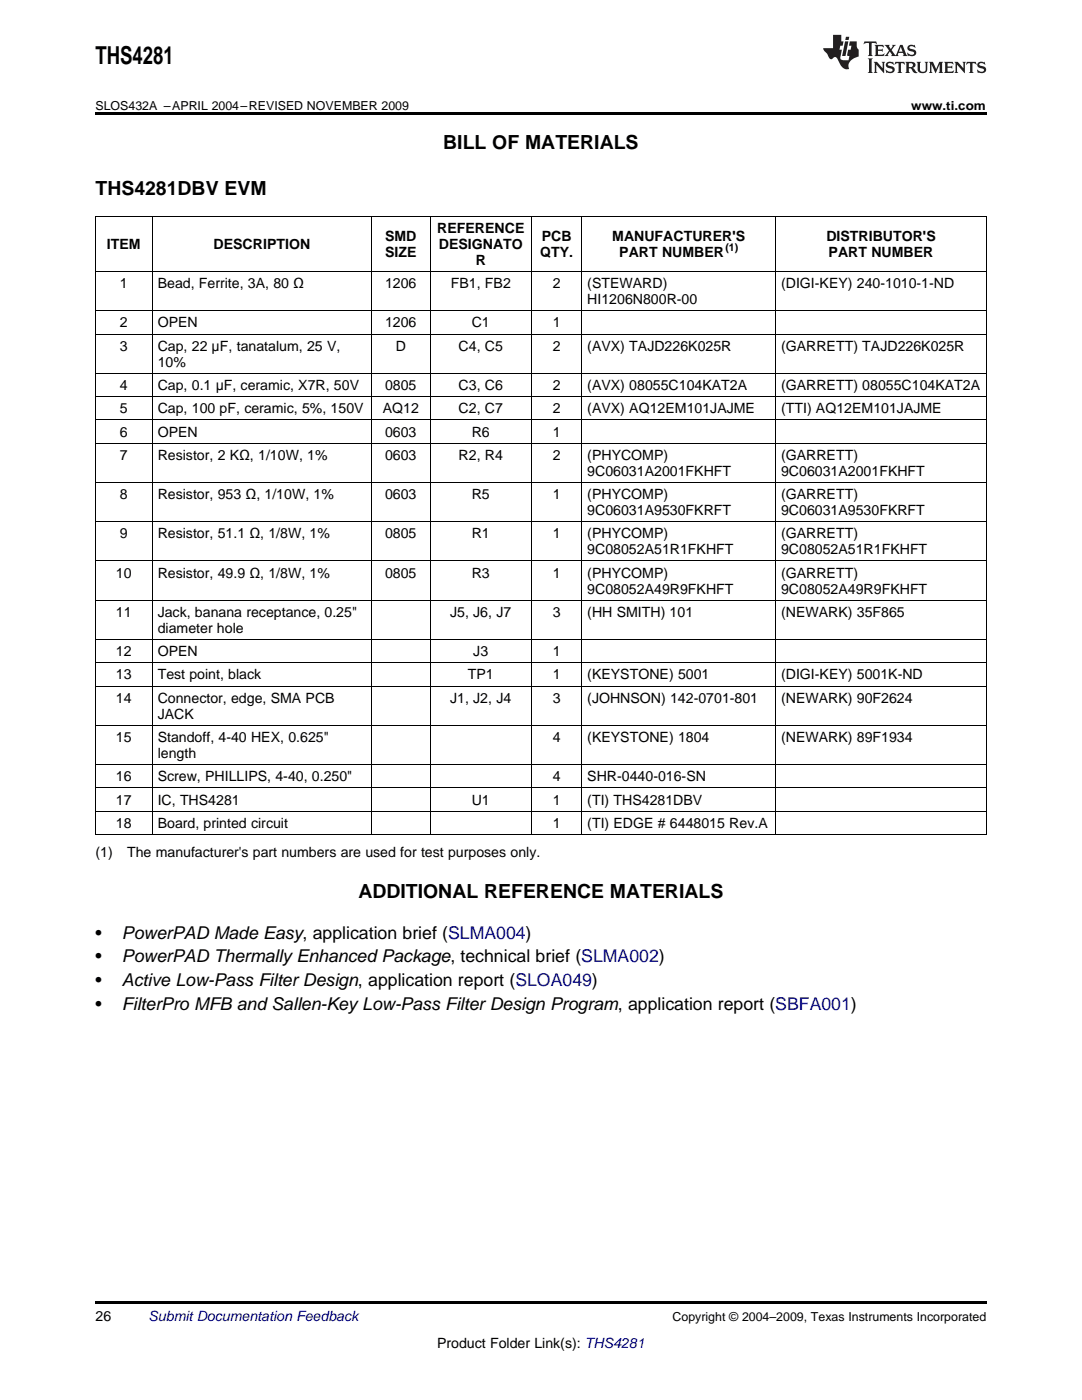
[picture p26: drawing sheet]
<svg xmlns="http://www.w3.org/2000/svg" width="216mm" height="279mm" viewBox="0 0 216 279" stroke-linecap="round" stroke-linejoin="round" font-family="sans-serif">
<defs><g id="words">
<text font-size="4.9" x="19" y="12.8">THS4281</text>
<g font-size="3.9">
<text x="88.4" y="29.7">BILL OF MATERIALS</text>
<text x="19" y="38.9">THS4281DBV EVM</text>
<text x="71.5" y="179.2">ADDITIONAL REFERENCE MATERIALS</text>
</g>
<g font-size="3.5">
<text x="19" y="187.3">•</text>
<text x="24.3" y="187.3">PowerPAD Made Easy, application brief (SLMA004)</text>
<text x="19" y="192.1">•</text>
<text x="19" y="196.8">•</text>
<text x="24.3" y="192.1">PowerPAD Thermally Enhanced Package, technical brief (SLMA002)</text>
<text x="24.3" y="196.8">Active Low-Pass Filter Design, application report (SLOA049)</text>
<text x="19" y="201.5">•</text>
<text x="24.3" y="201.5">FilterPro MFB and Sallen-Key Low-Pass Filter Design Program, application report (SBFA001)</text>
</g>
<g font-size="2.8">
<text x="87.2" y="46.5">REFERENCE</text>
<text x="21.3" y="49.7">ITEM</text>
<text x="42.6" y="49.7">DESCRIPTION</text>
<text x="76.8" y="48.1">SMD</text>
<text x="76.8" y="51.3">SIZE</text>
<text x="87.6" y="49.7">DESIGNATO</text>
<text x="94.9" y="52.8">R</text>
<text x="107.8" y="51.3">QTY.</text>
<text x="108.1" y="48.1">PCB</text>
<text x="122.2" y="48.1">MANUFACTURER'S</text>
<text x="123.6" y="51.3">PART NUMBER</text>
<text x="164.9" y="48.1">DISTRIBUTOR'S</text>
<text x="165.3" y="51.3">PART NUMBER</text>
<text x="23.9" y="57.5">1</text>
<text x="31.5" y="57.5">Bead, Ferrite, 3A, 80 Ω</text>
<text x="76.8" y="57.5">1206</text>
<text x="90" y="57.5">FB1, FB2</text>
<text x="110.3" y="57.5">2</text>
<text x="117.2" y="57.5">(STEWARD)</text>
<text x="155.9" y="57.5">(DIGI-KEY) 240-1010-1-ND</text>
<text x="23.9" y="65.3">2</text>
<text x="31.5" y="65.3">OPEN</text>
<text x="76.8" y="65.3">1206</text>
<text x="94.1" y="65.3">C1</text>
<text x="110.3" y="65.3">1</text>
<text x="117.2" y="60.7">HI1206N800R-00</text>
<text x="23.9" y="70">3</text>
<text x="31.5" y="70">Cap, 22 μF, tanatalum, 25 V,</text>
<text x="79" y="70">D</text>
<text x="91.5" y="70">C4, C5</text>
<text x="110.3" y="70">2</text>
<text x="117.2" y="70">(AVX) TAJD226K025R</text>
<text x="155.9" y="70">(GARRETT) TAJD226K025R</text>
<text x="23.9" y="77.8">4</text>
<text x="31.5" y="73.2">10%</text>
<text x="31.5" y="77.8">Cap, 0.1 μF, ceramic, X7R, 50V</text>
<text x="76.8" y="77.8">0805</text>
<text x="91.5" y="77.8">C3, C6</text>
<text x="110.3" y="77.8">2</text>
<text x="117.2" y="77.8">(AVX) 08055C104KAT2A</text>
<text x="155.9" y="77.8">(GARRETT) 08055C104KAT2A</text>
<text x="23.9" y="82.5">5</text>
<text x="31.5" y="82.5">Cap, 100 pF, ceramic, 5%, 150V</text>
<text x="76.4" y="82.5">AQ12</text>
<text x="91.5" y="82.5">C2, C7</text>
<text x="110.3" y="82.5">2</text>
<text x="117.2" y="82.5">(AVX) AQ12EM101JAJME</text>
<text x="155.9" y="82.5">(TTI) AQ12EM101JAJME</text>
<text x="23.9" y="87.1">6</text>
<text x="31.5" y="87.1">OPEN</text>
<text x="76.8" y="87.1">0603</text>
<text x="94.1" y="87.1">R6</text>
<text x="110.3" y="87.1">1</text>
<text x="23.9" y="91.8">7</text>
<text x="31.5" y="91.8">Resistor, 2 KΩ, 1/10W, 1%</text>
<text x="76.8" y="91.8">0603</text>
<text x="91.5" y="91.8">R2, R4</text>
<text x="110.3" y="91.8">2</text>
<text x="117.2" y="91.8">(PHYCOMP)</text>
<text x="117.2" y="95">9C06031A2001FKHFT</text>
<text x="155.9" y="91.8">(GARRETT)</text>
<text x="155.9" y="95">9C06031A2001FKHFT</text>
<text x="23.9" y="99.6">8</text>
<text x="31.5" y="99.6">Resistor, 953 Ω, 1/10W, 1%</text>
<text x="76.8" y="99.6">0603</text>
<text x="94.1" y="99.6">R5</text>
<text x="110.3" y="99.6">1</text>
<text x="117.2" y="99.6">(PHYCOMP)</text>
<text x="155.9" y="99.6">(GARRETT)</text>
<text x="23.9" y="107.5">9</text>
<text x="31.5" y="107.5">Resistor, 51.1 Ω, 1/8W, 1%</text>
<text x="76.8" y="107.5">0805</text>
<text x="94.1" y="107.5">R1</text>
<text x="110.3" y="107.5">1</text>
<text x="117.2" y="102.8">9C06031A9530FKRFT</text>
<text x="117.2" y="107.5">(PHYCOMP)</text>
<text x="155.9" y="102.8">9C06031A9530FKRFT</text>
<text x="155.9" y="107.5">(GARRETT)</text>
<text x="117.2" y="110.6">9C08052A51R1FKHFT</text>
<text x="155.9" y="110.6">9C08052A51R1FKHFT</text>
<text x="23.1" y="115.3">10</text>
<text x="31.5" y="115.3">Resistor, 49.9 Ω, 1/8W, 1%</text>
<text x="76.8" y="115.3">0805</text>
<text x="94.1" y="115.3">R3</text>
<text x="110.3" y="115.3">1</text>
<text x="117.2" y="115.3">(PHYCOMP)</text>
<text x="117.2" y="118.5">9C08052A49R9FKHFT</text>
<text x="155.9" y="115.3">(GARRETT)</text>
<text x="155.9" y="118.5">9C08052A49R9FKHFT</text>
<text x="23.1" y="123.1">11</text>
<text x="31.5" y="123.1">Jack, banana receptance, 0.25&quot;</text>
<text x="89.8" y="123.1">J5, J6, J7</text>
<text x="110.3" y="123.1">3</text>
<text x="117.2" y="123.1">(HH SMITH) 101</text>
<text x="155.9" y="123.1">(NEWARK) 35F865</text>
<text x="23.1" y="131">12</text>
<text x="31.5" y="126.3">diameter hole</text>
<text x="31.5" y="131">OPEN</text>
<text x="94.4" y="131">J3</text>
<text x="110.3" y="131">1</text>
<text x="23.1" y="135.6">13</text>
<text x="31.5" y="135.6">Test point, black</text>
<text x="93.3" y="135.6">TP1</text>
<text x="110.3" y="135.6">1</text>
<text x="117.2" y="135.6">(KEYSTONE) 5001</text>
<text x="155.9" y="135.6">(DIGI-KEY) 5001K-ND</text>
<text x="23.1" y="140.3">14</text>
<text x="31.5" y="140.3">Connector, edge, SMA PCB</text>
<text x="31.5" y="143.4">JACK</text>
<text x="89.8" y="140.3">J1, J2, J4</text>
<text x="110.3" y="140.3">3</text>
<text x="117.2" y="140.3">(JOHNSON) 142-0701-801</text>
<text x="155.9" y="140.3">(NEWARK) 90F2624</text>
<text x="23.1" y="148.1">15</text>
<text x="31.5" y="148.1">Standoff, 4-40 HEX, 0.625&quot;</text>
<text x="110.3" y="148.1">4</text>
<text x="117.2" y="148.1">(KEYSTONE) 1804</text>
<text x="155.9" y="148.1">(NEWARK) 89F1934</text>
<text x="23.1" y="155.9">16</text>
<text x="31.5" y="151.3">length</text>
<text x="31.5" y="155.9">Screw, PHILLIPS, 4-40, 0.250&quot;</text>
<text x="110.3" y="155.9">4</text>
<text x="117.2" y="155.9">SHR-0440-016-SN</text>
<text x="23.1" y="160.6">17</text>
<text x="31.5" y="160.6">IC, THS4281</text>
<text x="94.1" y="160.6">U1</text>
<text x="110.3" y="160.6">1</text>
<text x="117.2" y="160.6">(TI) THS4281DBV</text>
<text x="23.1" y="165.2">18</text>
<text x="31.5" y="165.2">Board, printed circuit</text>
<text x="110.3" y="165.2">1</text>
<text x="117.2" y="165.2">(TI) EDGE # 6448015 Rev.A</text>
<text x="19" y="171.1">(1)</text>
<text x="25.4" y="171.1">The manufacturer's part numbers are used for test purposes only.</text>
<text x="19" y="263.6">26</text>
<text x="87.2" y="269">Product Folder Link(s): THS4281</text>
</g>
<text font-size="2.8" fill="#0000c8" x="29.6" y="263.6">Submit Documentation Feedback</text>
<g font-size="2.5">
<text x="19" y="21.9">SLOS432A –APRIL 2004–REVISED NOVEMBER 2009</text>
<text x="181.8" y="21.9">www.ti.com</text>
<text x="134.2" y="263.6">Copyright © 2004–2009, Texas Instruments Incorporated</text>
</g>
<text font-size="2.1" x="144.7" y="50.1">(1)</text>
</g></defs>
<g fill="#231f20">
<path d="M172.5 8.3l-.1 .5 .4-.2h.6v.1v2.1l-.2 .4h.9l-.2-.4v-2.1l.1-.1h.5l.5 .2-.2-.5zM174.5 9l.2 .3v1.5l-.2 .4h1.8l.2-.6a1.04 1.04 0 0 1-1.3 .2v-.7h.6l.3 .2v-.6l-.3 .2h-.6v-.6l.8-.1 .4 .3-.2-.5zM176.5 9l.9 1.1-.9 1.1h.8l-.2-.2 .4-.7 .5 .7-.2 .2h1.5l-.2-.2 .2-.4h.9l.1 .4-.2 .2h1l-.3-.3-.7-1.9h-.5l-.9 2-.8-1 .9-1h-.8l.1 .3-.4 .5-.3-.6 .1-.2zM179.7 9.3l.4 1h-.7zM181.3 9.1a.63 .63 0 0 0-.2 .7 .63 .63 0 0 0 .6 .4l.6 .2 .1 .2a.75 .75 0 0 1-.7 .4 .75 .75 0 0 1-.6-.5l.1 .7 .1-.1a1.11 1.11 0 0 0 1.5-.6 1.13 1.13 0 0 0-1.2-.8l-.1-.4a1.04 1.04 0 0 1 1.2 .2l-.2-.5-.2 .1-.4-.2zM173.2 11.7l.2 .3v2.2l-.2 .4h1l-.3-.4v-2.2l.3-.3zM174.3 12.3l.3 .4v1.5l-.3 .4h.8l-.2-.4v-1.3l1.5 1.7v-1.9l.2-.4h-.7l.2 .4v.9l-1.1-1.3zM177 12.5a.62 .62 0 0 0-.2 .7 .62 .62 0 0 0 .6 .4l.6 .1 .1 .3a.76 .76 0 0 1-.7 .3 .76 .76 0 0 1-.7-.4l.2 .7 .1-.1a1.11 1.11 0 0 0 1.5-.6 1.13 1.13 0 0 0-1.2-.8l-.1-.4a1.04 1.04 0 0 1 1.2 .2l-.2-.6-.2 .1-.5-.1zM178.7 12.3l-.2 .7a.61 .61 0 0 1 .8-.4v1.6l-.2 .4h.9l-.2-.4v-1.6a.63 .63 0 0 1 .7 .4l-.1-.7zM180.6 12.3l.3 .4v1.5l-.3 .4h1l-.2-.2-.1-.8 .6 .2a.76 .76 0 0 0 1.2 .7l-1-1a.58 .58 0 0 0 .6-.5 .58 .58 0 0 0-.5-.6zM181.4 12.7l.1-.1a.45 .45 0 0 1 .5 .1 .45 .45 0 0 1 .1 .5l-.8 .2zM182.9 12.3l.2 .2a2.17 2.17 0 0 0 .3 1.9 .99 .99 0 0 0 1.6-.6v-1.1l.2-.4h-.7l.2 .2a1.92 1.92 0 0 1-.2 1.8 .6 .6 0 0 1-.9-.5v-1.1l.2-.4zM185.4 12.3l.2 .4v1.5l-.2 .4h.7l-.2-.4v-1.4l.8 1.8 .8-1.8v1.4l-.2 .4h.9l-.2-.4v-1.5l.2-.4h-.8l-.6 1.5-.6-1.5zM188.4 12.3l.2 .4v1.5l-.2 .4h1.8l.1-.6a1.04 1.04 0 0 1-1.2 .2v-.7h.5l.4 .2v-.6l-.4 .2h-.5v-.7h.8l.3 .3-.1-.6zM190.5 12.3l.2 .4v1.5l-.2 .4h.7l-.2-.4v-1.3l1.5 1.7v-1.9l.2-.4h-.7l.2 .4v.9l-1.1-1.3zM192.9 12.3l-.1 .7a.61 .61 0 0 1 .7-.4l.1 1.6-.3 .4h1l-.3-.4 .1-1.6a.63 .63 0 0 1 .7 .4l-.1-.7zM195.2 12.5a.62 .62 0 0 0-.2 .7 .62 .62 0 0 0 .6 .4l.6 .1 .1 .3a.76 .76 0 0 1-.7 .3 .76 .76 0 0 1-.6-.4l.1 .7 .1-.1a1.11 1.11 0 0 0 1.6-.6 1.13 1.13 0 0 0-1.3-.8l-.1-.4a1.04 1.04 0 0 1 1.2 .2l-.1-.6-.2 .1-.5-.1z"/>
<path d="M166.2 7v2.6h-1.9v.4l.8 .9a.91 .91 0 0 0 1 .9 .56 .56 0 0 1 .5-.4 .56 .56 0 0 1 .5 .3l.4 .8a1.53 1.53 0 0 0 1.9 1.2 1.54 1.54 0 0 1 1-2.1l.9-.3v-1.4a1.52 1.52 0 0 1-.4-1.6h-1.3l-.2 .8h.5l-.2 .8h-.5l-.1 1v.2l.4 .1-.2 .8a1.93 1.93 0 0 1-1.6-.2l.3-1.9h-.5l.2-.8h.4l.2-.8h-.4v-1.3zM168.6 8.3l-.6 2.9h.7l.6-2.9zM168.8 7.3l-.1 .7h.6l.2-.7z"/>
</g>
<path d="M19 22.5h177.8v.5h-177.8zM19 259.7h177.8v.5h-177.8z" fill="#000"/>
<g fill="none" stroke="#000" stroke-width=".2">
<path d="M19 54.2h177.8M19 43.2h177.8M19.1 43.1v123.4M30.4 43.1v123.4M74.1 43.1v123.4M85.8 43.1v123.4M106 43.1v123.4M116.1 43.1v123.4M154.7 43.1v123.4M196.8 43.1v123.4M19 79.1h177.8M19 74.5h177.8"/>
<path d="M19 66.7h177.8M19 62h177.8M19 96.3h177.8M19 88.5h177.8M19 83.8h177.8M19 119.8h177.8M19 112h177.8M19 104.1h177.8M19 136.9h177.8M19 132.3h177.8M19 127.6h177.8M19 157.3h177.8"/>
<path d="M19 152.6h177.8M19 144.8h177.8M19 166.6h177.8M19 161.9h177.8"/>
</g>
<use href="#words"/>
</svg>
